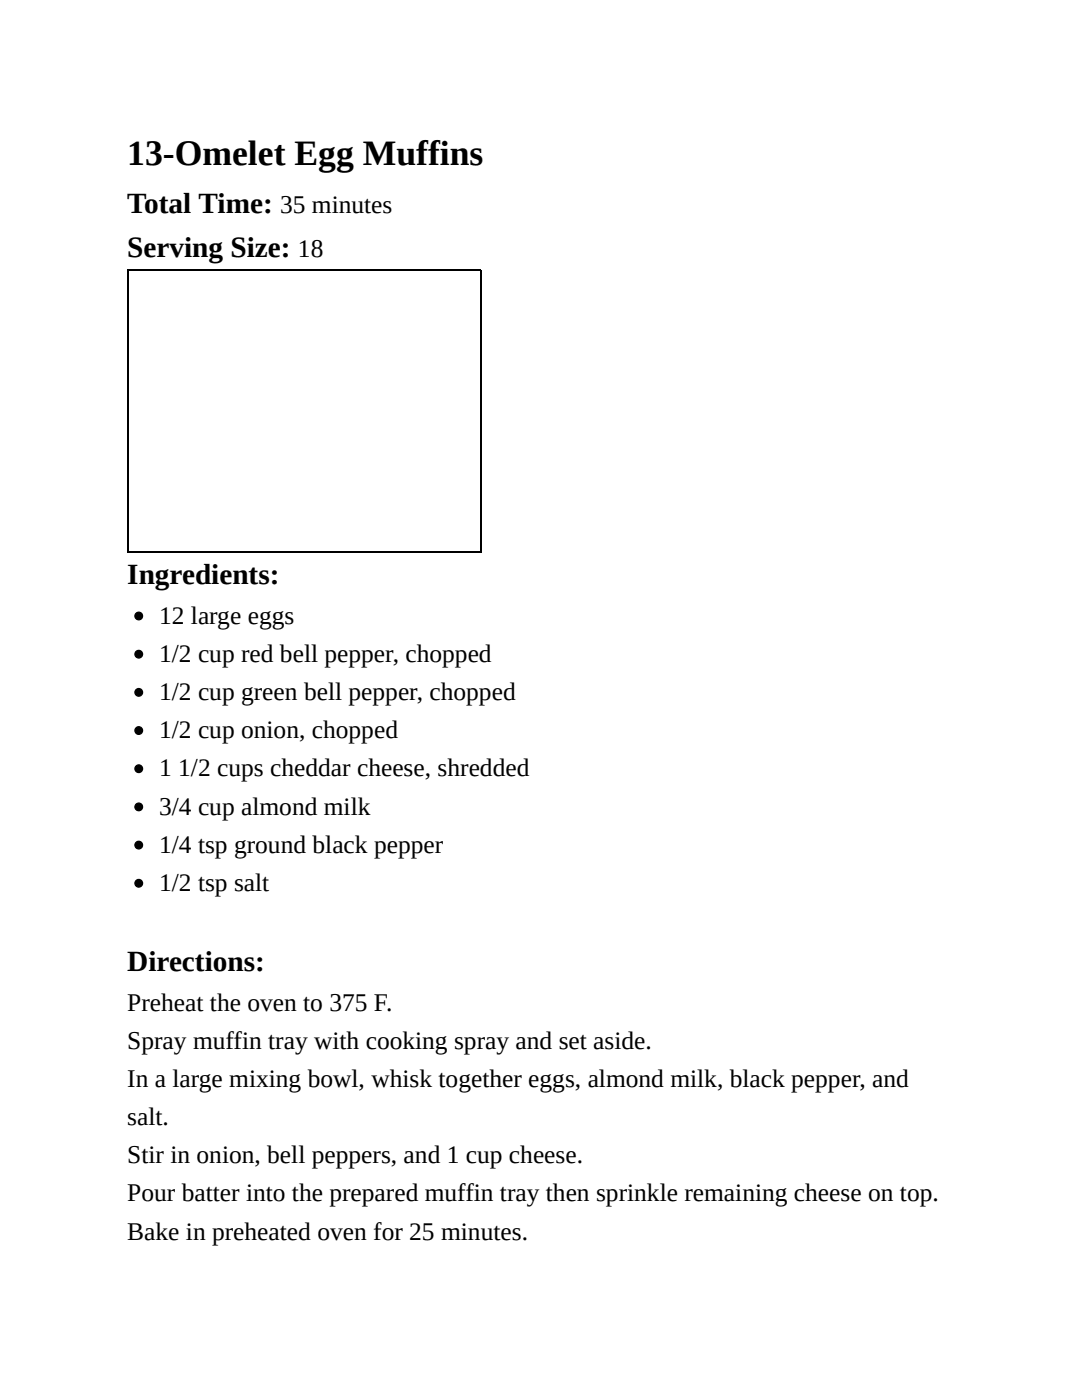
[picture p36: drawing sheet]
<svg xmlns="http://www.w3.org/2000/svg" width="216mm" height="279mm" viewBox="0 0 216 279" stroke-linecap="round" stroke-linejoin="round" font-family="sans-serif">
<defs><g id="words">
<text font-size="7.1" x="25.4" y="33">13-Omelet Egg Muffins</text>
<g font-size="5.8">
<text x="25.4" y="42.4">Total Time:</text>
<text x="25.4" y="51.3">Serving Size:</text>
<text x="25.4" y="116.6">Ingredients:</text>
<text x="25.4" y="193.8">Directions:</text>
</g>
<g font-size="5.1">
<text x="55.9" y="42.4">35 minutes</text>
<text x="59.5" y="51.3">18</text>
<text x="31.7" y="124.5">12 large eggs</text>
<text x="31.7" y="132.1">1/2 cup red bell pepper, chopped</text>
<text x="31.7" y="139.7">1/2 cup green bell pepper, chopped</text>
<text x="31.7" y="147.3">1/2 cup onion, chopped</text>
<text x="31.7" y="154.9">1</text>
<text x="35.6" y="154.9">1/2 cups cheddar cheese, shredded</text>
<text x="31.7" y="162.6">3/4 cup almond milk</text>
<text x="31.7" y="170.2">1/4 tsp ground black pepper</text>
<text x="31.7" y="177.8">1/2 tsp salt</text>
<text x="25.4" y="201.7">Preheat the oven to 375 F.</text>
<text x="25.4" y="209.3">Spray muffin tray with cooking spray and set aside.</text>
<text x="25.4" y="216.9">In a large mixing bowl, whisk together eggs, almond milk, black pepper, and</text>
<text x="25.4" y="224.5">salt.</text>
<text x="25.4" y="232.2">Stir in onion, bell peppers, and 1 cup cheese.</text>
<text x="25.4" y="239.8">Pour batter into the prepared muffin tray then sprinkle remaining cheese on top.</text>
<text x="25.4" y="247.4">Bake in preheated oven for 25 minutes.</text>
</g>
</g></defs>
<path d="M25.4 54h70.6M25.5 53.8v56.4M95.9 53.8v56.4M25.4 110.1h70.6" fill="none" stroke="#000" stroke-width=".25"/>
<g fill="#000" stroke="#000" stroke-width=".25">
<circle cx="27.7" cy="130.6" r=".76"/>
<circle cx="27.7" cy="138.2" r=".76"/>
<circle cx="27.7" cy="122.9" r=".76"/>
<circle cx="27.7" cy="145.8" r=".76"/>
<circle cx="27.7" cy="153.4" r=".76"/>
<circle cx="27.7" cy="176.3" r=".76"/>
<circle cx="27.7" cy="161" r=".76"/>
<circle cx="27.7" cy="168.7" r=".76"/>
</g>
<use href="#words"/>
</svg>
